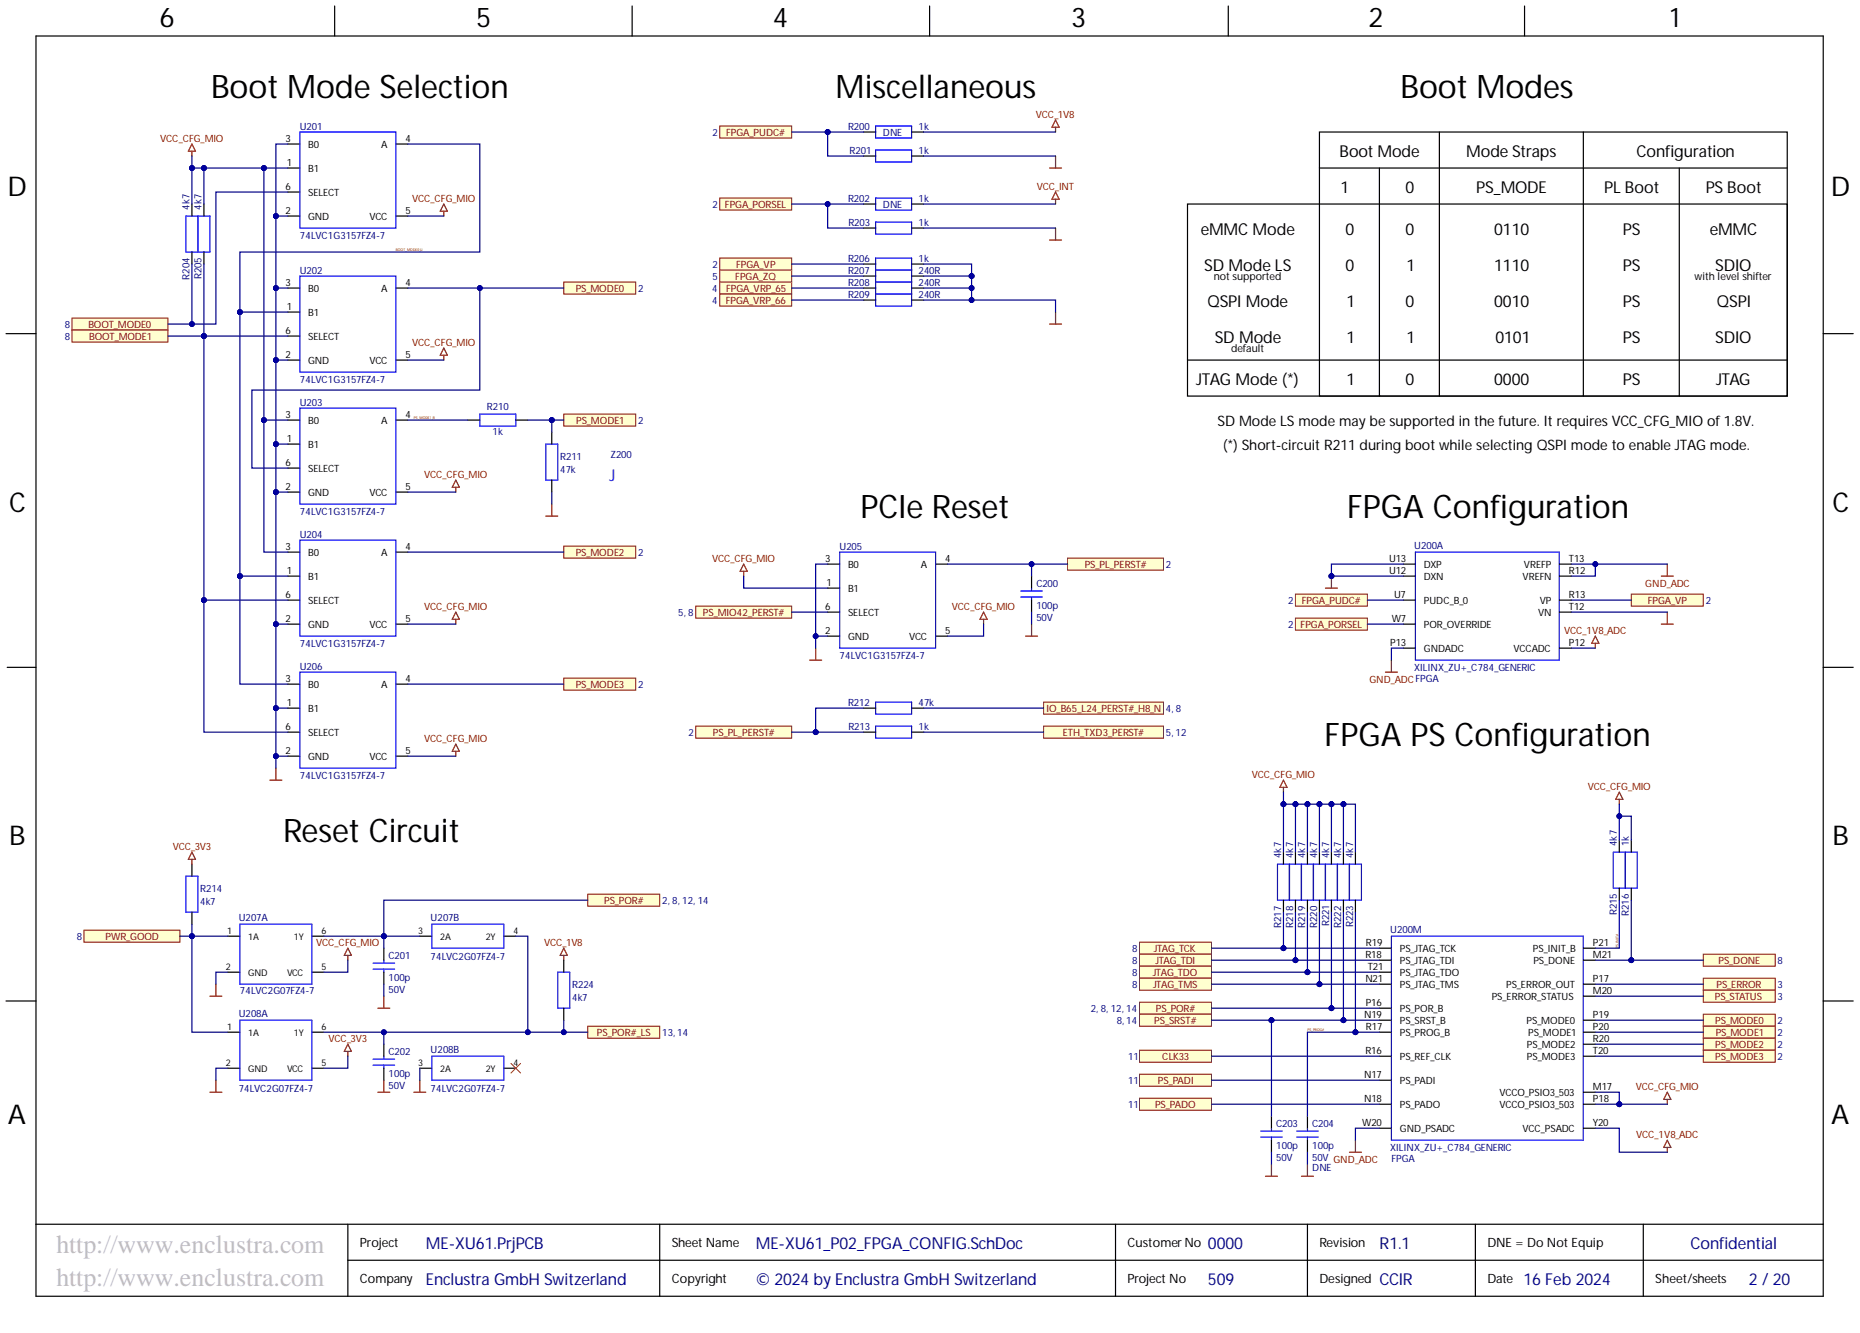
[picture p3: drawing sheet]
<svg xmlns="http://www.w3.org/2000/svg" width="393mm" height="282mm" viewBox="0 0 393 282" stroke-linecap="round" stroke-linejoin="round" font-family="sans-serif">
<defs><g id="words">
<g font-size="6.9">
<text x="44.6" y="20.6">Boot Mode Selection</text>
<text x="176.7" y="20.6">Miscellaneous</text>
<text x="296.2" y="20.6">Boot Modes</text>
<text x="182" y="109.5">PCIe Reset</text>
<text x="284.9" y="109.5">FPGA Configuration</text>
<text x="280.1" y="157.7">FPGA PS Configuration</text>
<text x="59.9" y="178">Reset Circuit</text>
</g>
<g font-size="5.8">
<text x="33.7" y="5.7">6</text>
<text x="100.7" y="5.7">5</text>
<text x="163.4" y="5.7">4</text>
<text x="226.5" y="5.7">3</text>
<text x="289.4" y="5.7">2</text>
<text x="353.1" y="5.7">1</text>
<text x="1.6" y="41.5">D</text>
<text x="387.2" y="41.5">D</text>
<text x="1.9" y="108.2">C</text>
<text x="387.5" y="108.2">C</text>
<text x="1.9" y="178.8">B</text>
<text x="387.5" y="178.8">B</text>
<text x="1.7" y="237.6">A</text>
<text x="387.3" y="237.6">A</text>
</g>
<g font-size="5.5" fill="#c0c0c0">
<text x="11.9" y="265">http://www.enclustra.com</text>
<text x="11.9" y="271.9">http://www.enclustra.com</text>
</g>
<g font-size="3.5">
<text x="283.3" y="33.2">Boot Mode</text>
<text x="310.1" y="33.2">Mode Straps</text>
<text x="346.1" y="33.2">Configuration</text>
<text x="283.5" y="40.8">1</text>
<text x="297.2" y="40.8">0</text>
<text x="312.2" y="40.8">PS_MODE</text>
<text x="339.2" y="40.8">PL Boot</text>
<text x="360.7" y="40.8">PS Boot</text>
<text x="253.9" y="49.7">eMMC Mode</text>
<text x="284.5" y="49.7">0</text>
<text x="297.2" y="49.7">0</text>
<text x="316" y="49.7">0110</text>
<text x="343.2" y="49.7">PS</text>
<text x="361.6" y="49.7">eMMC</text>
<text x="254.7" y="57.3">SD Mode LS</text>
<text x="284.5" y="57.3">0</text>
<text x="297.5" y="57.3">1</text>
<text x="316" y="57.3">1110</text>
<text x="343.2" y="57.3">PS</text>
<text x="362.7" y="57.3">SDIO</text>
<text x="255.4" y="64.9">QSPI Mode</text>
<text x="284.8" y="64.9">1</text>
<text x="297.2" y="64.9">0</text>
<text x="316" y="64.9">0010</text>
<text x="343.2" y="64.9">PS</text>
<text x="363.1" y="64.9">QSPI</text>
<text x="256.9" y="72.5">SD Mode</text>
<text x="284.8" y="72.5">1</text>
<text x="297.5" y="72.5">1</text>
<text x="316.2" y="72.5">0101</text>
<text x="343.2" y="72.5">PS</text>
<text x="362.7" y="72.5">SDIO</text>
<text x="253" y="81.4">JTAG Mode (*)</text>
<text x="284.8" y="81.4">1</text>
<text x="297.2" y="81.4">0</text>
<text x="316" y="81.4">0000</text>
<text x="343.2" y="81.4">PS</text>
<text x="362.9" y="81.4">JTAG</text>
</g>
<text font-size="3.5" fill="#00f" x="128.9" y="101.7">J</text>
<g font-size="3.5" fill="#000080">
<text x="90.1" y="264.1">ME-XU61.PrjPCB</text>
<text x="159.8" y="264.1">ME-XU61_P02_FPGA_CONFIG.SchDoc</text>
<text x="255.4" y="264.1">0000</text>
<text x="357.5" y="264.1">Confidential</text>
<text x="90.1" y="271.7">Enclustra GmbH Switzerland</text>
<text x="159.8" y="271.7">© 2024 by Enclustra GmbH Switzerland</text>
<text x="255.4" y="271.7">509</text>
<text x="291.7" y="271.7">CCIR</text>
<text x="322.2" y="271.7">16 Feb 2024</text>
<text x="369.8" y="271.7">2 / 20</text>
</g>
<text font-size="3.5" fill="#00007c" x="291.7" y="264.1">R1.1</text>
<g font-size="3">
<text x="257.5" y="90.1">SD Mode LS mode may be supported in the future. It requires VCC_CFG_MIO of 1.8V.</text>
<text x="258.7" y="95.2">(*) Short-circuit R211 during boot while selecting QSPI mode to enable JTAG mode.</text>
</g>
<g font-size="2.7">
<text x="76.1" y="263.8">Project</text>
<text x="142.1" y="263.8">Sheet Name</text>
<text x="238.4" y="263.8">Customer No</text>
<text x="279" y="263.8">Revision</text>
<text x="314.5" y="263.8">DNE = Do Not Equip</text>
<text x="76.1" y="271.4">Company</text>
<text x="142.1" y="271.4">Copyright</text>
<text x="238.4" y="271.4">Project No</text>
<text x="279" y="271.4">Designed</text>
<text x="314.5" y="271.4">Date</text>
<text x="350.1" y="271.4">Sheet/sheets</text>
</g>
<g font-size="2.3">
<text x="256.7" y="59.3">not supported</text>
<text x="358.3" y="59.3">with level shifter</text>
<text x="260.3" y="74.5">default</text>
</g>
<g font-size="2.1" fill="#800000">
<text x="33.9" y="29.9">VCC_CFG_MIO</text>
<text x="153.6" y="28.8">FPGA_PUDC#</text>
<text x="219.1" y="24.9">VCC_1V8</text>
<text x="219.3" y="40.1">VCC_INT</text>
<text x="87.2" y="42.6">VCC_CFG_MIO</text>
<text x="153.3" y="44">FPGA_PORSEL</text>
<text x="155.5" y="59.2">FPGA_ZQ</text>
<text x="155.7" y="56.7">FPGA_VP</text>
<text x="121.8" y="61.8">PS_MODE0</text>
<text x="153.5" y="64.3">FPGA_VRP_66</text>
<text x="153.6" y="61.8">FPGA_VRP_65</text>
<text x="18.7" y="69.4">BOOT_MODE0</text>
<text x="18.9" y="71.9">BOOT_MODE1</text>
<text x="87.2" y="73.1">VCC_CFG_MIO</text>
<text x="121.8" y="89.7">PS_MODE1</text>
<text x="89.7" y="101">VCC_CFG_MIO</text>
<text x="121.8" y="117.6">PS_MODE2</text>
<text x="150.6" y="118.8">VCC_CFG_MIO</text>
<text x="229.4" y="120.1">PS_PL_PERST#</text>
<text x="347.9" y="124.1">GND_ADC</text>
<text x="89.7" y="128.9">VCC_CFG_MIO</text>
<text x="148.6" y="130.3">PS_MIO42_PERST#</text>
<text x="201.3" y="128.9">VCC_CFG_MIO</text>
<text x="275.3" y="127.7">FPGA_PUDC#</text>
<text x="348.5" y="127.7">FPGA_VP</text>
<text x="275.1" y="132.8">FPGA_PORSEL</text>
<text x="330.8" y="134">VCC_1V8_ADC</text>
<text x="121.8" y="145.5">PS_MODE3</text>
<text x="289.6" y="144.4">GND_ADCFPGA</text>
<text x="150.8" y="155.7">PS_PL_PERST#</text>
<text x="221.3" y="150.6">IO_B65_L24_PERST#_H8_N</text>
<text x="224.7" y="155.7">ETH_TXD3_PERST#</text>
<text x="89.7" y="156.8">VCC_CFG_MIO</text>
<text x="264.7" y="164.5">VCC_CFG_MIO</text>
<text x="335.8" y="167">VCC_CFG_MIO</text>
<text x="36.5" y="179.7">VCC_3V3</text>
<text x="127.8" y="191.2">PS_POR#</text>
<text x="22.3" y="198.8">PWR_GOOD</text>
<text x="66.9" y="200">VCC_CFG_MIO</text>
<text x="115.1" y="200">VCC_1V8</text>
<text x="244" y="201.3">JTAG_TCK</text>
<text x="244.4" y="203.9">JTAG_TDI</text>
<text x="363.4" y="203.9">PS_DONE</text>
<text x="243.8" y="206.4">JTAG_TDO</text>
<text x="243.9" y="209">JTAG_TMS</text>
<text x="363" y="209">PS_ERROR</text>
<text x="244.4" y="214">PS_POR#</text>
<text x="362.7" y="211.5">PS_STATUS</text>
<text x="69.5" y="220.3">VCC_3V3</text>
<text x="126.2" y="219.1">PS_POR#_LS</text>
<text x="244.1" y="216.6">PS_SRST#</text>
<text x="362.7" y="216.6">PS_MODE0</text>
<text x="362.7" y="221.6">PS_MODE2</text>
<text x="362.8" y="219.1">PS_MODE1</text>
<text x="245.8" y="224.2">CLK33</text>
<text x="362.7" y="224.2">PS_MODE3</text>
<text x="244.9" y="229.3">PS_PADI</text>
<text x="345.9" y="230.4">VCC_CFG_MIO</text>
<text x="244.3" y="234.3">PS_PADO</text>
<text x="346" y="240.6">VCC_1V8_ADC</text>
</g>
<g font-size="2.1">
<text x="60.4" y="29.9">3</text>
<text x="85.7" y="29.9">4</text>
<text x="60.6" y="35">1</text>
<text x="65.2" y="31.3">B0</text>
<text x="80.6" y="31.3">A</text>
<text x="60.4" y="40.1">6</text>
<text x="65.2" y="36.4">B1</text>
<text x="65.2" y="41.5">SELECT</text>
<text x="60.4" y="45.2">2</text>
<text x="65.2" y="46.5">GND</text>
<text x="78.1" y="46.5">VCC</text>
<text x="85.7" y="45.2">5</text>
<text x="60.4" y="60.4">3</text>
<text x="60.6" y="65.5">1</text>
<text x="65.2" y="61.8">B0</text>
<text x="80.6" y="61.8">A</text>
<text x="85.7" y="60.4">4</text>
<text x="60.4" y="70.6">6</text>
<text x="65.2" y="66.8">B1</text>
<text x="65.2" y="71.9">SELECT</text>
<text x="60.4" y="75.6">2</text>
<text x="65.2" y="77">GND</text>
<text x="78.1" y="77">VCC</text>
<text x="85.7" y="75.6">5</text>
<text x="60.4" y="88.3">3</text>
<text x="65.2" y="89.7">B0</text>
<text x="80.6" y="89.7">A</text>
<text x="85.7" y="88.3">4</text>
<text x="60.6" y="93.4">1</text>
<text x="65.2" y="94.8">B1</text>
<text x="60.4" y="98.5">6</text>
<text x="65.2" y="99.8">SELECT</text>
<text x="60.4" y="103.5">2</text>
<text x="65.2" y="104.9">GND</text>
<text x="78.1" y="104.9">VCC</text>
<text x="85.7" y="103.5">5</text>
<text x="60.4" y="116.2">3</text>
<text x="65.2" y="117.6">B0</text>
<text x="80.6" y="117.6">A</text>
<text x="85.7" y="116.2">4</text>
<text x="174.5" y="118.8">3</text>
<text x="199.9" y="118.8">4</text>
<text x="293.7" y="118.8">U13</text>
<text x="331.8" y="118.8">T13</text>
<text x="60.6" y="121.3">1</text>
<text x="65.2" y="122.7">B1</text>
<text x="174.8" y="123.9">1</text>
<text x="179.3" y="125.2">B1</text>
<text x="179.3" y="120.1">B0</text>
<text x="194.7" y="120.1">A</text>
<text x="293.7" y="121.3">U12</text>
<text x="301.1" y="120.1">DXP</text>
<text x="301.1" y="122.7">DXN</text>
<text x="322" y="122.7">VREFN</text>
<text x="322.2" y="120.1">VREFP</text>
<text x="331.8" y="121.3">R12</text>
<text x="60.4" y="126.4">6</text>
<text x="60.4" y="131.5">2</text>
<text x="65.2" y="127.7">SELECT</text>
<text x="85.7" y="131.5">5</text>
<text x="174.5" y="128.9">6</text>
<text x="179.3" y="130.3">SELECT</text>
<text x="294.3" y="131.5">W7</text>
<text x="294.8" y="126.4">U7</text>
<text x="301.1" y="127.7">PUDC_B_0</text>
<text x="325.3" y="130.3">VN</text>
<text x="325.6" y="127.7">VP</text>
<text x="331.8" y="126.4">R13</text>
<text x="331.8" y="128.9">T12</text>
<text x="65.2" y="132.8">GND</text>
<text x="78.1" y="132.8">VCC</text>
<text x="174.5" y="134">2</text>
<text x="179.3" y="135.4">GND</text>
<text x="192.3" y="135.4">VCC</text>
<text x="199.9" y="134">5</text>
<text x="294" y="136.5">P13</text>
<text x="301.1" y="132.8">POR_OVERRIDE</text>
<text x="301.1" y="137.9">GNDADC</text>
<text x="320" y="137.9">VCCADC</text>
<text x="331.8" y="136.5">P12</text>
<text x="60.4" y="144.2">3</text>
<text x="60.6" y="149.2">1</text>
<text x="65.2" y="145.5">B0</text>
<text x="80.6" y="145.5">A</text>
<text x="85.7" y="144.2">4</text>
<text x="60.4" y="154.3">6</text>
<text x="65.2" y="150.6">B1</text>
<text x="65.2" y="155.7">SELECT</text>
<text x="60.4" y="159.4">2</text>
<text x="65.2" y="160.7">GND</text>
<text x="78.1" y="160.7">VCC</text>
<text x="85.7" y="159.4">5</text>
<text x="288.8" y="202.5">R18</text>
<text x="288.8" y="200">R19</text>
<text x="296" y="201.3">PS_JTAG_TCK</text>
<text x="296" y="203.9">PS_JTAG_TDI</text>
<text x="324.2" y="201.3">PS_INIT_B</text>
<text x="324.3" y="203.9">PS_DONE</text>
<text x="336.9" y="200">P21</text>
<text x="336.9" y="202.5">M21</text>
<text x="288.8" y="207.6">N21</text>
<text x="289.3" y="205.1">T21</text>
<text x="296" y="206.4">PS_JTAG_TDO</text>
<text x="296" y="209">PS_JTAG_TMS</text>
<text x="318.5" y="209">PS_ERROR_OUT</text>
<text x="336.9" y="207.6">P17</text>
<text x="288.5" y="215.2">N19</text>
<text x="288.8" y="212.7">P16</text>
<text x="296" y="214">PS_POR_B</text>
<text x="315.5" y="211.5">PS_ERROR_STATUS</text>
<text x="336.9" y="210.1">M20</text>
<text x="336.9" y="215.2">P19</text>
<text x="288.8" y="217.8">R17</text>
<text x="296" y="216.6">PS_SRST_B</text>
<text x="296" y="219.1">PS_PROG_B</text>
<text x="322.8" y="216.6">PS_MODE0</text>
<text x="322.9" y="221.6">PS_MODE2</text>
<text x="323.2" y="219.1">PS_MODE1</text>
<text x="336.9" y="217.8">P20</text>
<text x="336.9" y="220.3">R20</text>
<text x="288.5" y="227.9">N17</text>
<text x="288.8" y="222.8">R16</text>
<text x="296" y="224.2">PS_REF_CLK</text>
<text x="322.9" y="224.2">PS_MODE3</text>
<text x="336.9" y="222.8">T20</text>
<text x="288.5" y="233">N18</text>
<text x="296" y="229.3">PS_PADI</text>
<text x="317.1" y="231.8">VCCO_PSIO3_503</text>
<text x="336.9" y="230.4">M17</text>
<text x="336.9" y="233">P18</text>
<text x="288.1" y="238.1">W20</text>
<text x="296" y="234.3">PS_PADO</text>
<text x="296" y="239.4">GND_PSADC</text>
<text x="317.1" y="234.3">VCCO_PSIO3_503</text>
<text x="322" y="239.4">VCC_PSADC</text>
<text x="336.9" y="238.1">Y20</text>
</g>
<g font-size="2.1" fill="#000080">
<text x="63.4" y="27.4">U201</text>
<text x="150.7" y="28.8">2</text>
<text x="179.3" y="27.4">R200</text>
<text x="186.7" y="28.7">DNE</text>
<text x="194.2" y="27.4">1k</text>
<text x="179.7" y="32.5">R201</text>
<text x="194.2" y="32.5">1k</text>
<text x="40.1" y="44.3" transform="rotate(-90 40.1 44.3)">4k7</text>
<text x="42.6" y="44.3" transform="rotate(-90 42.6 44.3)">4k7</text>
<text x="150.7" y="44">2</text>
<text x="179.3" y="42.6">R202</text>
<text x="179.4" y="47.7">R203</text>
<text x="186.7" y="43.9">DNE</text>
<text x="194.2" y="47.7">1k</text>
<text x="194.2" y="42.6">1k</text>
<text x="63.4" y="50.5">74LVC1G3157FZ4-7</text>
<text x="40.1" y="59.1" transform="rotate(-90 40.1 59.1)">R204</text>
<text x="42.6" y="59" transform="rotate(-90 42.6 59)">R205</text>
<text x="63.4" y="57.9">U202</text>
<text x="150.7" y="59.2">5</text>
<text x="150.7" y="56.7">2</text>
<text x="179.3" y="57.9">R207</text>
<text x="179.3" y="55.3">R206</text>
<text x="194.2" y="57.9">240R</text>
<text x="194.2" y="55.3">1k</text>
<text x="134.9" y="61.8">2</text>
<text x="150.6" y="61.8">4</text>
<text x="150.6" y="64.3">4</text>
<text x="179.3" y="60.4">R208</text>
<text x="179.3" y="62.9">R209</text>
<text x="194.2" y="60.4">240R</text>
<text x="194.2" y="62.9">240R</text>
<text x="13.7" y="69.4">8</text>
<text x="13.7" y="71.9">8</text>
<text x="63.4" y="81">74LVC1G3157FZ4-7</text>
<text x="63.4" y="85.8">U203</text>
<text x="103" y="86.8">R210</text>
<text x="134.9" y="89.7">2</text>
<text x="104.2" y="92">1k</text>
<text x="118.5" y="97.2">R211</text>
<text x="118.5" y="100">47k</text>
<text x="129.1" y="96.8">Z200</text>
<text x="63.4" y="108.9">74LVC1G3157FZ4-7</text>
<text x="63.4" y="113.7">U204</text>
<text x="134.9" y="117.6">2</text>
<text x="177.6" y="116.2">U205</text>
<text x="299.1" y="116">U200A</text>
<text x="219.2" y="124.1">C200</text>
<text x="246.6" y="120.1">2</text>
<text x="143.4" y="130.3">5, 8</text>
<text x="219.2" y="131.2">50V</text>
<text x="219.2" y="128.7">100p</text>
<text x="272.4" y="127.7">2</text>
<text x="360.7" y="127.7">2</text>
<text x="63.4" y="136.8">74LVC1G3157FZ4-7</text>
<text x="272.4" y="132.8">2</text>
<text x="63.4" y="141.6">U206</text>
<text x="177.6" y="139.3">74LVC1G3157FZ4-7</text>
<text x="299.1" y="141.9">XILINX_ZU+_C784_GENERIC</text>
<text x="134.9" y="145.5">2</text>
<text x="179.3" y="149.2">R212</text>
<text x="194.2" y="149.2">47k</text>
<text x="145.6" y="155.7">2</text>
<text x="179.4" y="154.3">R213</text>
<text x="194.2" y="154.3">1k</text>
<text x="246.6" y="155.7">5, 12</text>
<text x="246.6" y="150.6">4, 8</text>
<text x="63.4" y="164.7">74LVC1G3157FZ4-7</text>
<text x="341.9" y="178.8" transform="rotate(-90 341.9 178.8)">4k7</text>
<text x="344.5" y="178.8" transform="rotate(-90 344.5 178.8)">1k</text>
<text x="270.9" y="181.4" transform="rotate(-90 270.9 181.4)">4k7</text>
<text x="273.5" y="181.4" transform="rotate(-90 273.5 181.4)">4k7</text>
<text x="276" y="181.4" transform="rotate(-90 276 181.4)">4k7</text>
<text x="278.5" y="181.4" transform="rotate(-90 278.5 181.4)">4k7</text>
<text x="281.1" y="181.4" transform="rotate(-90 281.1 181.4)">4k7</text>
<text x="283.6" y="181.4" transform="rotate(-90 283.6 181.4)">4k7</text>
<text x="286.1" y="181.4" transform="rotate(-90 286.1 181.4)">4k7</text>
<text x="42.4" y="188.6">R214</text>
<text x="42.4" y="191.4">4k7</text>
<text x="140" y="191.2">2, 8, 12, 14</text>
<text x="50.5" y="194.7">U207A</text>
<text x="91.1" y="194.7">U207B</text>
<text x="270.9" y="196.2" transform="rotate(-90 270.9 196.2)">R217</text>
<text x="273.5" y="196.2" transform="rotate(-90 273.5 196.2)">R218</text>
<text x="276" y="196.2" transform="rotate(-90 276 196.2)">R219</text>
<text x="278.5" y="196.2" transform="rotate(-90 278.5 196.2)">R220</text>
<text x="281.1" y="195.8" transform="rotate(-90 281.1 195.8)">R221</text>
<text x="283.6" y="196.2" transform="rotate(-90 283.6 196.2)">R222</text>
<text x="286.1" y="196.1" transform="rotate(-90 286.1 196.1)">R223</text>
<text x="294" y="197.2">U200M</text>
<text x="341.9" y="193.6" transform="rotate(-90 341.9 193.6)">R215</text>
<text x="344.5" y="193.6" transform="rotate(-90 344.5 193.6)">R216</text>
<text x="16.2" y="198.8">8</text>
<text x="82.2" y="202.8">C201</text>
<text x="91.1" y="203">74LVC2G07FZ4-7</text>
<text x="239.5" y="201.3">8</text>
<text x="239.5" y="203.9">8</text>
<text x="375.9" y="203.9">8</text>
<text x="82.2" y="209.9">50V</text>
<text x="82.2" y="207.4">100p</text>
<text x="121" y="208.9">R224</text>
<text x="239.5" y="206.4">8</text>
<text x="239.5" y="209">8</text>
<text x="375.9" y="209">3</text>
<text x="50.5" y="215">U208A</text>
<text x="50.7" y="210.1">74LVC2G07FZ4-7</text>
<text x="121" y="211.7">4k7</text>
<text x="230.7" y="214">2, 8, 12, 14</text>
<text x="375.9" y="211.5">3</text>
<text x="140" y="219.1">13, 14</text>
<text x="236.2" y="216.6">8, 14</text>
<text x="375.9" y="216.6">2</text>
<text x="375.9" y="219.1">2</text>
<text x="375.9" y="221.6">2</text>
<text x="82.2" y="223.1">C202</text>
<text x="82.2" y="227.7">100p</text>
<text x="91.1" y="222.6">U208B</text>
<text x="238.6" y="224.2">11</text>
<text x="375.9" y="224.2">2</text>
<text x="50.5" y="231">74LVC2G07FZ4-7</text>
<text x="82.2" y="230.2">50V</text>
<text x="91.1" y="231">74LVC2G07FZ4-7</text>
<text x="238.6" y="229.3">11</text>
<text x="238.6" y="234.3">11</text>
<text x="269.9" y="238.3">C203</text>
<text x="277.5" y="238.3">C204</text>
<text x="269.9" y="245.4">50V</text>
<text x="269.9" y="242.9">100p</text>
<text x="277.5" y="245.4">50V GND_ADC</text>
<text x="277.5" y="242.9">100p</text>
<text x="294" y="243.4">XILINX_ZU+_C784_GENERIC</text>
<text x="294.3" y="245.7">FPGA</text>
<text x="277.5" y="247.7">DNE</text>
</g>
<g font-size="1.9">
<text x="48" y="197.5">1</text>
<text x="68" y="197.5">6</text>
<text x="88.4" y="197.5">3</text>
<text x="108.6" y="197.5">4</text>
<text x="52.5" y="198.7">1A</text>
<text x="62.1" y="198.7">1Y</text>
<text x="93.1" y="198.7">2A</text>
<text x="102.7" y="198.7">2Y</text>
<text x="47.8" y="205.1">2</text>
<text x="52.5" y="206.3">GND</text>
<text x="60.7" y="206.3">VCC</text>
<text x="68" y="205.1">5</text>
<text x="48" y="217.8">1</text>
<text x="52.5" y="219">1A</text>
<text x="62.1" y="219">1Y</text>
<text x="68" y="217.8">6</text>
<text x="47.8" y="225.4">2</text>
<text x="52.5" y="226.6">GND</text>
<text x="60.7" y="226.6">VCC</text>
<text x="68" y="225.4">5</text>
<text x="88.4" y="225.4">3</text>
<text x="93.1" y="226.6">2A</text>
<text x="102.7" y="226.6">2Y</text>
<text x="108.6" y="225.4">4</text>
</g>
<g font-size=".8" fill="#800000">
<text x="83.7" y="53.1">BOOT_MODE0_U</text>
<text x="87.5" y="88.7">PS_MODE1_R</text>
<text x="342.3" y="200.5" transform="rotate(-90 342.3 200.5)">PS_INIT#</text>
<text x="276.5" y="218.1">PS_PROG#</text>
</g>
</g></defs>
<g fill="none" stroke="#000" stroke-width=".25">
<path d="M7.6 7.6h378v266.5h-378zM70.8 1.3v6.3M133.7 1.3v6.3M196.6 1.3v6.3M259.8 1.3v6.3M322.4 1.3v6.3M1.3 70.6h6.3M385.6 70.6h6.3M1.5 141.1h6.1M385.6 141.1h6.3M1.3 211.7h6.3M385.6 211.7h6.3"/>
<path d="M268.9 236v2.6M276.5 236v2.6M7.6 258.9h378M73.6 258.9v15.2M139.5 258.9v15.2M235.9 258.9v15.2M268.9 241.1v2.5M276.5 241.1v2.5M276.5 258.9v15.2M312 258.9v15.2M347.5 258.9v15.2M73.6 266.5h312"/>
</g>
<path d="M266.6 239.2h4.6M268.9 238.6v.6M274.2 239.2h4.6M276.5 238.6v.6M266.6 240.5h4.6M268.9 240.5v.6M274.2 240.5h4.6M276.5 240.5v.6" fill="none" stroke="#00f" stroke-width=".25"/>
<path d="M274 125.6h15.2v2.6h-15.2z" fill-rule="evenodd" fill="#ffffd0"/>
<path d="M274 125.6h15.2v2.6h-15.2z" fill="none" stroke="#800000" stroke-width=".21"/>
<path d="M274 130.7h15.2v2.5h-15.2z" fill-rule="evenodd" fill="#ffffd0"/>
<path d="M274 130.7h15.2v2.5h-15.2z" fill="none" stroke="#800000" stroke-width=".21"/>
<path d="M345 125.6h15.2v2.6h-15.2z" fill-rule="evenodd" fill="#ffffd0"/>
<path d="M345 125.6h15.2v2.6h-15.2z" fill="none" stroke="#800000" stroke-width=".21"/>
<path d="M280.3 124.4h2.5M281.6 121.8v2.6" fill="none" stroke="#800000" stroke-width=".25"/>
<circle cx="281.6" cy="121.8" r=".51" fill="#000080"/>
<circle cx="281.6" cy="121.8" r=".51" fill="none" stroke="#000080" stroke-width=".21"/>
<path d="M241 199.2h15.2v2.6h-15.2z" fill-rule="evenodd" fill="#ffffd0"/>
<path d="M241 199.2h15.2v2.6h-15.2z" fill="none" stroke="#800000" stroke-width=".21"/>
<path d="M241 201.8h15.2v2.5h-15.2z" fill-rule="evenodd" fill="#ffffd0"/>
<path d="M241 201.8h15.2v2.5h-15.2z" fill="none" stroke="#800000" stroke-width=".21"/>
<path d="M241 204.3h15.2v2.5h-15.2z" fill-rule="evenodd" fill="#ffffd0"/>
<path d="M241 204.3h15.2v2.5h-15.2z" fill="none" stroke="#800000" stroke-width=".21"/>
<path d="M241 206.8h15.2v2.6h-15.2z" fill-rule="evenodd" fill="#ffffd0"/>
<path d="M241 206.8h15.2v2.6h-15.2z" fill="none" stroke="#800000" stroke-width=".21"/>
<path d="M241 211.9h15.2v2.6h-15.2z" fill-rule="evenodd" fill="#ffffd0"/>
<path d="M241 211.9h15.2v2.6h-15.2z" fill="none" stroke="#800000" stroke-width=".21"/>
<path d="M241 214.5h15.2v2.5h-15.2z" fill-rule="evenodd" fill="#ffffd0"/>
<path d="M241 214.5h15.2v2.5h-15.2z" fill="none" stroke="#800000" stroke-width=".21"/>
<path d="M241 222.1h15.2v2.5h-15.2z" fill-rule="evenodd" fill="#ffffd0"/>
<path d="M241 222.1h15.2v2.5h-15.2z" fill="none" stroke="#800000" stroke-width=".21"/>
<path d="M241 227.1h15.2v2.6h-15.2z" fill-rule="evenodd" fill="#ffffd0"/>
<path d="M241 227.1h15.2v2.6h-15.2z" fill="none" stroke="#800000" stroke-width=".21"/>
<path d="M241 232.2h15.2v2.6h-15.2z" fill-rule="evenodd" fill="#ffffd0"/>
<path d="M241 232.2h15.2v2.6h-15.2z" fill="none" stroke="#800000" stroke-width=".21"/>
<path d="M360.2 201.8h15.2v2.5h-15.2z" fill-rule="evenodd" fill="#ffffd0"/>
<path d="M360.2 201.8h15.2v2.5h-15.2z" fill="none" stroke="#800000" stroke-width=".21"/>
<path d="M360.2 206.8h15.2v2.6h-15.2z" fill-rule="evenodd" fill="#ffffd0"/>
<path d="M360.2 206.8h15.2v2.6h-15.2z" fill="none" stroke="#800000" stroke-width=".21"/>
<path d="M360.2 209.4h15.2v2.5h-15.2z" fill-rule="evenodd" fill="#ffffd0"/>
<path d="M360.2 209.4h15.2v2.5h-15.2z" fill="none" stroke="#800000" stroke-width=".21"/>
<path d="M360.2 214.5h15.2v2.5h-15.2z" fill-rule="evenodd" fill="#ffffd0"/>
<path d="M360.2 214.5h15.2v2.5h-15.2z" fill="none" stroke="#800000" stroke-width=".21"/>
<path d="M360.2 217h15.2v2.5h-15.2z" fill-rule="evenodd" fill="#ffffd0"/>
<path d="M360.2 217h15.2v2.5h-15.2z" fill="none" stroke="#800000" stroke-width=".21"/>
<path d="M360.2 219.5h15.2v2.6h-15.2z" fill-rule="evenodd" fill="#ffffd0"/>
<path d="M360.2 219.5h15.2v2.6h-15.2z" fill="none" stroke="#800000" stroke-width=".21"/>
<path d="M360.2 222.1h15.2v2.5h-15.2z" fill-rule="evenodd" fill="#ffffd0"/>
<path d="M360.2 222.1h15.2v2.5h-15.2z" fill="none" stroke="#800000" stroke-width=".21"/>
<g fill="none" stroke="#800000" stroke-width=".25">
<path d="M294.3 139.6v2.5M337.4 134.5l.7 1.5h-1.5zM337.4 136v1M351.3 132h2.6M352.6 129.4v2.6M293 142.1h2.5M271.4 165l.8 1.5h-1.5zM271.4 166.5v1M342.4 167.5l.8 1.5h-1.5zM342.4 169v1M352.6 232.5v1M352.6 231l.8 1.5h-1.6z"/>
<path d="M267.6 248.7h2.6M268.9 246.2v2.5M275.2 248.7h2.6M276.5 246.2v2.5M285.4 243.6h2.5M286.6 241.1v2.5M352.6 242.6v1M352.6 241.1l.8 1.5h-1.6z"/>
</g>
<path d="M185.2 26.6h7.6v2.6h-7.6zM185.2 31.7h7.6v2.6h-7.6zM185.2 41.9h7.6v2.5h-7.6zM185.2 47h7.6v2.5h-7.6zM185.2 54.6h7.6v7.6h-7.6zM185.2 59.6h7.6M185.2 57.1h7.6M185.2 148.5h7.6v2.5h-7.6zM185.2 153.5h7.6v2.6h-7.6z" fill="none" stroke="#00f" stroke-width=".25"/>
<g fill="none" stroke="#000" stroke-width=".25">
<path d="M182.6 27.9h2.6M182.6 33h2.6M192.8 27.9h2.5M192.8 33h2.5M182.6 48.2h2.6M182.6 43.1h2.6M182.6 58.4h2.6M182.6 55.8h2.6M192.8 48.2h2.5M192.8 43.1h2.5M192.8 58.4h2.5M192.8 55.8h2.5"/>
<path d="M182.6 60.9h2.6M192.8 60.9h2.5M182.6 154.8h2.6M182.6 149.7h2.6M192.8 154.8h2.5M192.8 149.7h2.5"/>
</g>
<path d="M152.2 26.6h15.2v2.6h-15.2z" fill-rule="evenodd" fill="#ffffd0"/>
<path d="M152.2 26.6h15.2v2.6h-15.2z" fill="none" stroke="#800000" stroke-width=".21"/>
<path d="M223.2 40.6l.8 1.5h-1.5zM223.2 42.1v1" fill="none" stroke="#800000" stroke-width=".25"/>
<path d="M152.2 41.9h15.2v2.5h-15.2z" fill-rule="evenodd" fill="#ffffd0"/>
<path d="M152.2 41.9h15.2v2.5h-15.2z" fill="none" stroke="#800000" stroke-width=".21"/>
<path d="M222 50.8h2.5M223.2 48.2v2.6" fill="none" stroke="#800000" stroke-width=".25"/>
<path d="M152.2 59.6h15.2v2.6h-15.2z" fill-rule="evenodd" fill="#ffffd0"/>
<path d="M152.2 59.6h15.2v2.6h-15.2z" fill="none" stroke="#800000" stroke-width=".21"/>
<path d="M222 68.5h2.5M223.2 66v2.5" fill="none" stroke="#800000" stroke-width=".25"/>
<path d="M152.2 57.1h15.2v2.5h-15.2z" fill-rule="evenodd" fill="#ffffd0"/>
<path d="M152.2 57.1h15.2v2.5h-15.2z" fill="none" stroke="#800000" stroke-width=".21"/>
<path d="M223.2 25.4l.8 1.5h-1.5zM223.2 26.9v1" fill="none" stroke="#800000" stroke-width=".25"/>
<path d="M220.7 153.5h25.4v2.6h-25.4z" fill-rule="evenodd" fill="#ffffd0"/>
<path d="M220.7 153.5h25.4v2.6h-25.4z" fill="none" stroke="#800000" stroke-width=".21"/>
<path d="M208 129.4l.8 1.6h-1.6zM208 131v1" fill="none" stroke="#800000" stroke-width=".25"/>
<path d="M147.1 128.2h20.3v2.5h-20.3z" fill-rule="evenodd" fill="#ffffd0"/>
<path d="M147.1 128.2h20.3v2.5h-20.3z" fill="none" stroke="#800000" stroke-width=".21"/>
<path d="M157.3 119.3l.7 1.5h-1.5zM157.3 120.8v1" fill="none" stroke="#800000" stroke-width=".25"/>
<path d="M225.8 118h20.3v2.6h-20.3z" fill-rule="evenodd" fill="#ffffd0"/>
<path d="M225.8 118h20.3v2.6h-20.3z" fill="none" stroke="#800000" stroke-width=".21"/>
<path d="M147.1 153.5h20.3v2.6h-20.3z" fill-rule="evenodd" fill="#ffffd0"/>
<path d="M147.1 153.5h20.3v2.6h-20.3z" fill="none" stroke="#800000" stroke-width=".21"/>
<path d="M152.2 54.6h15.2v2.5h-15.2z" fill-rule="evenodd" fill="#ffffd0"/>
<path d="M152.2 54.6h15.2v2.5h-15.2z" fill="none" stroke="#800000" stroke-width=".21"/>
<path d="M220.7 148.5h25.4v2.5h-25.4z" fill-rule="evenodd" fill="#ffffd0"/>
<path d="M220.7 148.5h25.4v2.5h-25.4z" fill="none" stroke="#800000" stroke-width=".21"/>
<path d="M63.4 27.9h20.3v20.3h-20.3zM63.4 58.4h20.3v20.3h-20.3zM63.4 86.3h20.3v20.3h-20.3zM101.5 87.6h7.6v2.5h-7.6zM115.4 93.9h2.6v7.6h-2.6zM63.4 114.2h20.3v20.3h-20.3zM63.4 142.1h20.3v20.3h-20.3zM294.3 198h40.5v43.1h-40.5z" fill="none" stroke="#00f" stroke-width=".25"/>
<g fill="none" stroke="#000" stroke-width=".25">
<path d="M60.9 35.5h2.5M60.9 30.5h2.5M83.7 30.5h2.5M60.9 40.6h2.5M60.9 45.7h2.5M83.7 45.7h2.5M60.9 66h2.5M60.9 60.9h2.5M60.9 71.1h2.5M60.9 76.1h2.5M83.7 60.9h2.5M83.7 76.1h2.5"/>
<path d="M60.9 93.9h2.5M60.9 88.8h2.5M60.9 99h2.5M83.7 88.8h2.5M98.9 88.8h2.6M109.1 88.8h2.5M116.7 91.4v2.5M60.9 104.1h2.5M60.9 116.7h2.5M83.7 104.1h2.5M83.7 116.7h2.5M116.7 101.5v2.6"/>
<path d="M60.9 121.8h2.5M60.9 126.9h2.5M60.9 132h2.5M83.7 132h2.5M60.9 149.7h2.5M60.9 144.7h2.5M60.9 154.8h2.5M60.9 159.9h2.5M83.7 144.7h2.5M83.7 159.9h2.5M291.7 200.5h2.6M291.7 203h2.6"/>
<path d="M291.7 205.6h2.6M291.7 208.1h2.6M291.7 213.2h2.6M291.7 215.7h2.6M291.7 218.3h2.6M334.8 200.5h2.6M334.8 203h2.6M334.8 208.1h2.6M334.8 215.7h2.6M334.8 218.3h2.6M334.8 210.7h2.6M291.7 223.3h2.6"/>
<path d="M291.7 228.4h2.6M291.7 233.5h2.6M291.7 238.6h2.6M334.8 223.3h2.6M334.8 233.5h2.6M334.8 238.6h2.6M334.8 220.8h2.6M334.8 231h2.6"/>
</g>
<path d="M15.2 67.3h20.3v2.5h-20.3z" fill-rule="evenodd" fill="#ffffd0"/>
<path d="M15.2 67.3h20.3v2.5h-20.3z" fill="none" stroke="#800000" stroke-width=".21"/>
<path d="M15.2 69.8h20.3v2.5h-20.3z" fill-rule="evenodd" fill="#ffffd0"/>
<path d="M15.2 69.8h20.3v2.5h-20.3z" fill="none" stroke="#800000" stroke-width=".21"/>
<path d="M40.6 30.5l.7 1.5h-1.5zM40.6 32v1" fill="none" stroke="#800000" stroke-width=".25"/>
<path d="M119.2 59.6h15.2v2.6h-15.2z" fill-rule="evenodd" fill="#ffffd0"/>
<path d="M119.2 59.6h15.2v2.6h-15.2z" fill="none" stroke="#800000" stroke-width=".21"/>
<path d="M119.2 115.5h15.2v2.5h-15.2z" fill-rule="evenodd" fill="#ffffd0"/>
<path d="M119.2 115.5h15.2v2.5h-15.2z" fill="none" stroke="#800000" stroke-width=".21"/>
<path d="M93.9 73.6l.7 1.5h-1.5zM93.9 75.1v1M96.4 101.5l.8 1.5h-1.6zM96.4 103v1.1M96.4 131v1M96.4 129.4l.8 1.6h-1.6zM96.4 158.9v1M96.4 157.4l.8 1.5h-1.6z" fill="none" stroke="#800000" stroke-width=".25"/>
<path d="M119.2 143.4h15.2v2.5h-15.2z" fill-rule="evenodd" fill="#ffffd0"/>
<path d="M119.2 143.4h15.2v2.5h-15.2z" fill="none" stroke="#800000" stroke-width=".21"/>
<path d="M93.9 43.1l.7 1.6h-1.5zM93.9 44.7v1M57.1 165h2.5M58.3 162.4v2.6" fill="none" stroke="#800000" stroke-width=".25"/>
<path d="M119.2 87.6h15.2v2.5h-15.2z" fill-rule="evenodd" fill="#ffffd0"/>
<path d="M119.2 87.6h15.2v2.5h-15.2z" fill="none" stroke="#800000" stroke-width=".21"/>
<path d="M115.4 109.1h2.6M116.7 106.6v2.5M352.6 119.3v2.5M171.2 139.6h2.6M172.5 137v2.6M351.3 121.8h2.6" fill="none" stroke="#800000" stroke-width=".25"/>
<path d="M39.3 45.7h5.1v7.6h-5.1zM41.9 45.7v7.6M185.2 62.2h7.6v2.5h-7.6zM177.6 116.7h20.3v20.3h-20.3zM299.3 116.7h30.5v22.9h-30.5zM270.2 182.7h10.1v7.6h-10.1zM272.7 182.7v7.6M275.2 182.7v7.6M277.8 182.7v7.6M343.7 180.2h2.6v7.6h-2.6z" fill="none" stroke="#00f" stroke-width=".25"/>
<g fill="none" stroke="#000" stroke-width=".25">
<path d="M40.6 43.1v2.6M40.6 53.3v2.5M43.1 43.1v2.6M43.1 53.3v2.5M182.6 63.4h2.6M192.8 63.4h2.5M175 119.3h2.6M197.9 119.3h2.5M296.8 119.3h2.5M329.8 119.3h2.5M175 129.4h2.6M175 124.4h2.6"/>
<path d="M175 134.5h2.6M197.9 134.5h2.5M296.8 121.8h2.5M296.8 126.9h2.5M296.8 132h2.5M296.8 137h2.5M329.8 121.8h2.5M329.8 126.9h2.5M329.8 137h2.5M329.8 129.4h2.5M345 177.7v2.5M271.4 180.2v2.5"/>
<path d="M271.4 190.3v2.6M274 180.2v2.5M274 190.3v2.6M276.5 180.2v2.5M276.5 190.3v2.6M279 180.2v2.5M279 190.3v2.6M345 187.8v2.5"/>
</g>
<path d="M152.2 62.2h15.2v2.5h-15.2z" fill-rule="evenodd" fill="#ffffd0"/>
<path d="M152.2 62.2h15.2v2.5h-15.2z" fill="none" stroke="#800000" stroke-width=".21"/>
<path d="M215.9 125h4.5M215.9 126.2h4.5M218.2 124.4v.6M218.2 126.2v.7M50.7 195.4h15.3v12.7h-15.3zM91.3 195.4h15.2v5.1h-15.2zM280.3 182.7h7.6v7.6h-7.6zM282.8 182.7v7.6M285.4 182.7v7.6M341.2 180.2h2.5v7.6h-2.5z" fill="none" stroke="#00f" stroke-width=".25"/>
<g fill="none" stroke="#000" stroke-width=".25">
<path d="M279 27.9h99v55.9h-99zM279 35.5h99M291.7 35.5v48.3M304.4 27.9v55.9M334.8 27.9v55.9M355.1 35.5v48.3M251.1 43.1h126.9v40.7h-126.9zM251.1 76.1h126.9M218.2 121.8v2.6M218.2 126.9v2.5M342.4 177.7v2.5M48.2 198h2.5"/>
<path d="M66 198h2.5M88.8 198h2.5M106.5 198h2.6M281.6 180.2v2.5M281.6 190.3v2.6M284.1 180.2v2.5M284.1 190.3v2.6M286.6 180.2v2.5M286.6 190.3v2.6M342.4 187.8v2.5M48.2 205.6h2.5M66 205.6h2.5"/>
</g>
<path d="M222 35.5h2.5M223.2 33v2.5M216.9 134.5h2.5M218.2 132v2.5" fill="none" stroke="#800000" stroke-width=".25"/>
<path d="M17.8 196.7h20.2v2.5h-20.2z" fill-rule="evenodd" fill="#ffffd0"/>
<path d="M17.8 196.7h20.2v2.5h-20.2z" fill="none" stroke="#800000" stroke-width=".21"/>
<path d="M44.4 210.7h2.5M45.7 208.1v2.6M73.6 200.5l.7 1.5h-1.5zM73.6 202v1M79.9 213.2h2.5M81.2 210.7v2.5" fill="none" stroke="#800000" stroke-width=".25"/>
<path d="M78.9 203.7h4.6M78.9 204.9h4.6M81.2 203v.7M81.2 204.9v.7M78.9 224h4.6M78.9 225.2h4.6M81.2 223.3v.7M81.2 225.2v.7" fill="none" stroke="#00f" stroke-width=".25"/>
<path d="M81.2 200.5v2.5M81.2 205.6v2.5M81.2 220.8v2.5M81.2 225.9v2.5" fill="none" stroke="#000" stroke-width=".25"/>
<path d="M124.3 217h15.2v2.5h-15.2z" fill-rule="evenodd" fill="#ffffd0"/>
<path d="M124.3 217h15.2v2.5h-15.2z" fill="none" stroke="#800000" stroke-width=".21"/>
<path d="M119.2 200.5l.8 1.5h-1.5zM119.2 202v1M79.9 231h2.5M81.2 228.4v2.6" fill="none" stroke="#800000" stroke-width=".25"/>
<path d="M118 205.6h2.5v7.6h-2.5z" fill="none" stroke="#00f" stroke-width=".25"/>
<path d="M119.2 203v2.6M119.2 213.2v2.5" fill="none" stroke="#000" stroke-width=".25"/>
<path d="M124.3 189.1h15.2v2.5h-15.2z" fill-rule="evenodd" fill="#ffffd0"/>
<path d="M124.3 189.1h15.2v2.5h-15.2z" fill="none" stroke="#800000" stroke-width=".21"/>
<path d="M40.6 182.7v2.6M40.6 192.9v2.5M48.2 218.3h2.5M66 218.3h2.5M48.2 225.9h2.5M66 225.9h2.5M88.8 225.9h2.5M106.5 225.9h2.6" fill="none" stroke="#000" stroke-width=".25"/>
<path d="M39.3 185.3h2.6v7.6h-2.6zM50.7 215.7h15.3v12.7h-15.3zM91.3 223.3h15.2v5.1h-15.2z" fill="none" stroke="#00f" stroke-width=".25"/>
<path d="M40.6 180.2l.7 1.5h-1.5zM40.6 181.7v1M44.4 231h2.5M45.7 228.4v2.6M73.6 220.8l.7 1.5h-1.5zM73.6 222.3v1M87.5 231h2.6M88.8 228.4v2.6" fill="none" stroke="#800000" stroke-width=".25"/>
<path d="M108.1 224.9l2 2M110.1 224.9l-2 2" fill="none" stroke="#f00" stroke-width=".21"/>
<path d="M342.4 170v2.6" fill="none" stroke="#000080" stroke-width=".25"/>
<circle cx="342.4" cy="172.6" r=".51" fill="#000080"/>
<circle cx="342.4" cy="172.6" r=".51" fill="none" stroke="#000080" stroke-width=".21"/>
<path d="M35.5 71.1h7.6" fill="none" stroke="#000080" stroke-width=".25"/>
<circle cx="43.1" cy="71.1" r=".51" fill="#000080"/>
<circle cx="43.1" cy="71.1" r=".51" fill="none" stroke="#000080" stroke-width=".21"/>
<path d="M43.1 126.9v27.9h17.8" fill="none" stroke="#000080" stroke-width=".25"/>
<circle cx="43.1" cy="126.9" r=".51" fill="#000080"/>
<circle cx="43.1" cy="126.9" r=".51" fill="none" stroke="#000080" stroke-width=".21"/>
<path d="M43.1 126.9h17.8" fill="none" stroke="#000080" stroke-width=".25"/>
<circle cx="43.1" cy="126.9" r=".51" fill="#000080"/>
<circle cx="43.1" cy="126.9" r=".51" fill="none" stroke="#000080" stroke-width=".21"/>
<path d="M43.1 71.1h17.8" fill="none" stroke="#000080" stroke-width=".25"/>
<circle cx="43.1" cy="71.1" r=".51" fill="#000080"/>
<circle cx="43.1" cy="71.1" r=".51" fill="none" stroke="#000080" stroke-width=".21"/>
<path d="M43.1 35.5h12.7" fill="none" stroke="#000080" stroke-width=".25"/>
<circle cx="55.8" cy="35.5" r=".51" fill="#000080"/>
<circle cx="55.8" cy="35.5" r=".51" fill="none" stroke="#000080" stroke-width=".21"/>
<circle cx="43.1" cy="35.5" r=".51" fill="#000080"/>
<circle cx="43.1" cy="35.5" r=".51" fill="none" stroke="#000080" stroke-width=".21"/>
<path d="M167.4 154.8h5.1" fill="none" stroke="#000080" stroke-width=".25"/>
<circle cx="172.5" cy="154.8" r=".51" fill="#000080"/>
<circle cx="172.5" cy="154.8" r=".51" fill="none" stroke="#000080" stroke-width=".21"/>
<path d="M50.7 121.8v22.9h10.2M157.3 121.8v2.6h17.7" fill="none" stroke="#000080" stroke-width=".25"/>
<circle cx="50.7" cy="121.8" r=".51" fill="#000080"/>
<circle cx="50.7" cy="121.8" r=".51" fill="none" stroke="#000080" stroke-width=".21"/>
<path d="M50.7 121.8h10.2" fill="none" stroke="#000080" stroke-width=".25"/>
<circle cx="50.7" cy="121.8" r=".51" fill="#000080"/>
<circle cx="50.7" cy="121.8" r=".51" fill="none" stroke="#000080" stroke-width=".21"/>
<path d="M50.7 66h10.2" fill="none" stroke="#000080" stroke-width=".25"/>
<circle cx="50.7" cy="66" r=".51" fill="#000080"/>
<circle cx="50.7" cy="66" r=".51" fill="none" stroke="#000080" stroke-width=".21"/>
<path d="M86.2 30.5h15.3v22.8h-50.8v12.7" fill="none" stroke="#000080" stroke-width=".25"/>
<circle cx="50.7" cy="66" r=".51" fill="#000080"/>
<circle cx="50.7" cy="66" r=".51" fill="none" stroke="#000080" stroke-width=".21"/>
<path d="M172.5 154.8h10.1" fill="none" stroke="#000080" stroke-width=".25"/>
<circle cx="172.5" cy="154.8" r=".51" fill="#000080"/>
<circle cx="172.5" cy="154.8" r=".51" fill="none" stroke="#000080" stroke-width=".21"/>
<path d="M182.6 149.7h-10.1v5.1" fill="none" stroke="#000080" stroke-width=".25"/>
<circle cx="172.5" cy="154.8" r=".51" fill="#000080"/>
<circle cx="172.5" cy="154.8" r=".51" fill="none" stroke="#000080" stroke-width=".21"/>
<path d="M101.5 60.9v21.6h-48.2v16.5h7.6M167.4 129.4h7.6" fill="none" stroke="#000080" stroke-width=".25"/>
<circle cx="101.5" cy="60.9" r=".51" fill="#000080"/>
<circle cx="101.5" cy="60.9" r=".51" fill="none" stroke="#000080" stroke-width=".21"/>
<path d="M55.8 88.8v27.9h5.1" fill="none" stroke="#000080" stroke-width=".25"/>
<circle cx="55.8" cy="88.8" r=".51" fill="#000080"/>
<circle cx="55.8" cy="88.8" r=".51" fill="none" stroke="#000080" stroke-width=".21"/>
<path d="M55.8 88.8h5.1" fill="none" stroke="#000080" stroke-width=".25"/>
<circle cx="55.8" cy="88.8" r=".51" fill="#000080"/>
<circle cx="55.8" cy="88.8" r=".51" fill="none" stroke="#000080" stroke-width=".21"/>
<path d="M55.8 35.5h5.1" fill="none" stroke="#000080" stroke-width=".25"/>
<circle cx="55.8" cy="35.5" r=".51" fill="#000080"/>
<circle cx="55.8" cy="35.5" r=".51" fill="none" stroke="#000080" stroke-width=".21"/>
<path d="M175 134.5h-2.5v2.5" fill="none" stroke="#000080" stroke-width=".25"/>
<circle cx="172.5" cy="134.5" r=".51" fill="#000080"/>
<circle cx="172.5" cy="134.5" r=".51" fill="none" stroke="#000080" stroke-width=".21"/>
<path d="M175 119.3h-2.5v15.2" fill="none" stroke="#000080" stroke-width=".25"/>
<circle cx="172.5" cy="134.5" r=".51" fill="#000080"/>
<circle cx="172.5" cy="134.5" r=".51" fill="none" stroke="#000080" stroke-width=".21"/>
<path d="M58.3 159.9h2.6" fill="none" stroke="#000080" stroke-width=".25"/>
<circle cx="58.3" cy="159.9" r=".51" fill="#000080"/>
<circle cx="58.3" cy="159.9" r=".51" fill="none" stroke="#000080" stroke-width=".21"/>
<path d="M58.3 149.7h2.6" fill="none" stroke="#000080" stroke-width=".25"/>
<circle cx="58.3" cy="149.7" r=".51" fill="#000080"/>
<circle cx="58.3" cy="149.7" r=".51" fill="none" stroke="#000080" stroke-width=".21"/>
<path d="M58.3 132h2.6" fill="none" stroke="#000080" stroke-width=".25"/>
<circle cx="58.3" cy="132" r=".51" fill="#000080"/>
<circle cx="58.3" cy="132" r=".51" fill="none" stroke="#000080" stroke-width=".21"/>
<path d="M58.3 104.1h2.6" fill="none" stroke="#000080" stroke-width=".25"/>
<circle cx="58.3" cy="104.1" r=".51" fill="#000080"/>
<circle cx="58.3" cy="104.1" r=".51" fill="none" stroke="#000080" stroke-width=".21"/>
<path d="M58.3 93.9h2.6" fill="none" stroke="#000080" stroke-width=".25"/>
<circle cx="58.3" cy="93.9" r=".51" fill="#000080"/>
<circle cx="58.3" cy="93.9" r=".51" fill="none" stroke="#000080" stroke-width=".21"/>
<path d="M58.3 76.1h2.6" fill="none" stroke="#000080" stroke-width=".25"/>
<circle cx="58.3" cy="76.1" r=".51" fill="#000080"/>
<circle cx="58.3" cy="76.1" r=".51" fill="none" stroke="#000080" stroke-width=".21"/>
<path d="M58.3 60.9h2.6" fill="none" stroke="#000080" stroke-width=".25"/>
<circle cx="58.3" cy="60.9" r=".51" fill="#000080"/>
<circle cx="58.3" cy="60.9" r=".51" fill="none" stroke="#000080" stroke-width=".21"/>
<path d="M58.3 45.7h2.6" fill="none" stroke="#000080" stroke-width=".25"/>
<circle cx="58.3" cy="45.7" r=".51" fill="#000080"/>
<circle cx="58.3" cy="45.7" r=".51" fill="none" stroke="#000080" stroke-width=".21"/>
<path d="M60.9 30.5h-2.6v15.2" fill="none" stroke="#000080" stroke-width=".25"/>
<circle cx="58.3" cy="45.7" r=".51" fill="#000080"/>
<circle cx="58.3" cy="45.7" r=".51" fill="none" stroke="#000080" stroke-width=".21"/>
<path d="M86.2 60.9h33M86.2 76.1h7.7M86.2 88.8h12.7M86.2 116.7h33M86.2 104.1h10.2M86.2 132h10.2M86.2 159.9h10.2M86.2 144.7h33M195.3 154.8h25.4M195.3 149.7h25.4" fill="none" stroke="#000080" stroke-width=".25"/>
<circle cx="101.5" cy="60.9" r=".51" fill="#000080"/>
<circle cx="101.5" cy="60.9" r=".51" fill="none" stroke="#000080" stroke-width=".21"/>
<path d="M86.2 45.7h7.7M111.6 88.8h5.1" fill="none" stroke="#000080" stroke-width=".25"/>
<circle cx="116.7" cy="88.8" r=".51" fill="#000080"/>
<circle cx="116.7" cy="88.8" r=".51" fill="none" stroke="#000080" stroke-width=".21"/>
<path d="M116.7 88.8h2.5" fill="none" stroke="#000080" stroke-width=".25"/>
<circle cx="116.7" cy="88.8" r=".51" fill="#000080"/>
<circle cx="116.7" cy="88.8" r=".51" fill="none" stroke="#000080" stroke-width=".21"/>
<path d="M167.4 43.1h7.6v5.1h7.6M167.4 58.4h15.2M167.4 55.8h15.2M167.4 63.4h15.2M167.4 60.9h15.2" fill="none" stroke="#000080" stroke-width=".25"/>
<circle cx="175" cy="43.1" r=".51" fill="#000080"/>
<circle cx="175" cy="43.1" r=".51" fill="none" stroke="#000080" stroke-width=".21"/>
<path d="M167.4 27.9h7.6" fill="none" stroke="#000080" stroke-width=".25"/>
<circle cx="175" cy="27.9" r=".51" fill="#000080"/>
<circle cx="175" cy="27.9" r=".51" fill="none" stroke="#000080" stroke-width=".21"/>
<path d="M175 43.1h7.6" fill="none" stroke="#000080" stroke-width=".25"/>
<circle cx="175" cy="43.1" r=".51" fill="#000080"/>
<circle cx="175" cy="43.1" r=".51" fill="none" stroke="#000080" stroke-width=".21"/>
<path d="M175 27.9v5.1h7.6" fill="none" stroke="#000080" stroke-width=".25"/>
<circle cx="175" cy="27.9" r=".51" fill="#000080"/>
<circle cx="175" cy="27.9" r=".51" fill="none" stroke="#000080" stroke-width=".21"/>
<path d="M175 27.9h7.6" fill="none" stroke="#000080" stroke-width=".25"/>
<circle cx="175" cy="27.9" r=".51" fill="#000080"/>
<circle cx="175" cy="27.9" r=".51" fill="none" stroke="#000080" stroke-width=".21"/>
<path d="M205.5 60.9v2.5h-10.2" fill="none" stroke="#000080" stroke-width=".25"/>
<circle cx="205.5" cy="63.4" r=".51" fill="#000080"/>
<circle cx="205.5" cy="63.4" r=".51" fill="none" stroke="#000080" stroke-width=".21"/>
<circle cx="205.5" cy="60.9" r=".51" fill="#000080"/>
<circle cx="205.5" cy="60.9" r=".51" fill="none" stroke="#000080" stroke-width=".21"/>
<path d="M205.5 58.4v2.5h-10.2" fill="none" stroke="#000080" stroke-width=".25"/>
<circle cx="205.5" cy="60.9" r=".51" fill="#000080"/>
<circle cx="205.5" cy="60.9" r=".51" fill="none" stroke="#000080" stroke-width=".21"/>
<circle cx="205.5" cy="58.4" r=".51" fill="#000080"/>
<circle cx="205.5" cy="58.4" r=".51" fill="none" stroke="#000080" stroke-width=".21"/>
<path d="M195.3 58.4h10.2" fill="none" stroke="#000080" stroke-width=".25"/>
<circle cx="205.5" cy="58.4" r=".51" fill="#000080"/>
<circle cx="205.5" cy="58.4" r=".51" fill="none" stroke="#000080" stroke-width=".21"/>
<path d="M195.3 48.2h27.9M205.5 63.4h17.7v2.6" fill="none" stroke="#000080" stroke-width=".25"/>
<circle cx="205.5" cy="63.4" r=".51" fill="#000080"/>
<circle cx="205.5" cy="63.4" r=".51" fill="none" stroke="#000080" stroke-width=".21"/>
<path d="M268.9 215.7h15.2" fill="none" stroke="#000080" stroke-width=".25"/>
<circle cx="284.1" cy="215.7" r=".51" fill="#000080"/>
<circle cx="284.1" cy="215.7" r=".51" fill="none" stroke="#000080" stroke-width=".21"/>
<circle cx="268.9" cy="215.7" r=".51" fill="#000080"/>
<circle cx="268.9" cy="215.7" r=".51" fill="none" stroke="#000080" stroke-width=".21"/>
<path d="M271.4 200.5h20.3" fill="none" stroke="#000080" stroke-width=".25"/>
<circle cx="271.4" cy="200.5" r=".51" fill="#000080"/>
<circle cx="271.4" cy="200.5" r=".51" fill="none" stroke="#000080" stroke-width=".21"/>
<path d="M271.4 170h2.6" fill="none" stroke="#000080" stroke-width=".25"/>
<circle cx="271.4" cy="170" r=".51" fill="#000080"/>
<circle cx="271.4" cy="170" r=".51" fill="none" stroke="#000080" stroke-width=".21"/>
<circle cx="274" cy="170" r=".51" fill="#000080"/>
<circle cx="274" cy="170" r=".51" fill="none" stroke="#000080" stroke-width=".21"/>
<path d="M274 203h17.7" fill="none" stroke="#000080" stroke-width=".25"/>
<circle cx="274" cy="203" r=".51" fill="#000080"/>
<circle cx="274" cy="203" r=".51" fill="none" stroke="#000080" stroke-width=".21"/>
<path d="M274 170h2.5" fill="none" stroke="#000080" stroke-width=".25"/>
<circle cx="274" cy="170" r=".51" fill="#000080"/>
<circle cx="274" cy="170" r=".51" fill="none" stroke="#000080" stroke-width=".21"/>
<circle cx="276.5" cy="170" r=".51" fill="#000080"/>
<circle cx="276.5" cy="170" r=".51" fill="none" stroke="#000080" stroke-width=".21"/>
<path d="M289.2 132h7.6M289.2 126.9h7.6M286.6 218.3h-10.1v17.7" fill="none" stroke="#000080" stroke-width=".25"/>
<circle cx="286.6" cy="218.3" r=".51" fill="#000080"/>
<circle cx="286.6" cy="218.3" r=".51" fill="none" stroke="#000080" stroke-width=".21"/>
<path d="M276.5 205.6h15.2" fill="none" stroke="#000080" stroke-width=".25"/>
<circle cx="276.5" cy="205.6" r=".51" fill="#000080"/>
<circle cx="276.5" cy="205.6" r=".51" fill="none" stroke="#000080" stroke-width=".21"/>
<path d="M276.5 170h2.5" fill="none" stroke="#000080" stroke-width=".25"/>
<circle cx="276.5" cy="170" r=".51" fill="#000080"/>
<circle cx="276.5" cy="170" r=".51" fill="none" stroke="#000080" stroke-width=".21"/>
<circle cx="279" cy="170" r=".51" fill="#000080"/>
<circle cx="279" cy="170" r=".51" fill="none" stroke="#000080" stroke-width=".21"/>
<path d="M279 208.1h12.7" fill="none" stroke="#000080" stroke-width=".25"/>
<circle cx="279" cy="208.1" r=".51" fill="#000080"/>
<circle cx="279" cy="208.1" r=".51" fill="none" stroke="#000080" stroke-width=".21"/>
<path d="M279 170h2.6" fill="none" stroke="#000080" stroke-width=".25"/>
<circle cx="279" cy="170" r=".51" fill="#000080"/>
<circle cx="279" cy="170" r=".51" fill="none" stroke="#000080" stroke-width=".21"/>
<circle cx="281.6" cy="170" r=".51" fill="#000080"/>
<circle cx="281.6" cy="170" r=".51" fill="none" stroke="#000080" stroke-width=".21"/>
<path d="M281.6 121.8h15.2" fill="none" stroke="#000080" stroke-width=".25"/>
<circle cx="281.6" cy="121.8" r=".51" fill="#000080"/>
<circle cx="281.6" cy="121.8" r=".51" fill="none" stroke="#000080" stroke-width=".21"/>
<path d="M296.8 119.3h-15.2v2.5" fill="none" stroke="#000080" stroke-width=".25"/>
<circle cx="281.6" cy="121.8" r=".51" fill="#000080"/>
<circle cx="281.6" cy="121.8" r=".51" fill="none" stroke="#000080" stroke-width=".21"/>
<path d="M281.6 213.2h10.1" fill="none" stroke="#000080" stroke-width=".25"/>
<circle cx="281.6" cy="213.2" r=".51" fill="#000080"/>
<circle cx="281.6" cy="213.2" r=".51" fill="none" stroke="#000080" stroke-width=".21"/>
<path d="M281.6 170h2.5" fill="none" stroke="#000080" stroke-width=".25"/>
<circle cx="281.6" cy="170" r=".51" fill="#000080"/>
<circle cx="281.6" cy="170" r=".51" fill="none" stroke="#000080" stroke-width=".21"/>
<circle cx="284.1" cy="170" r=".51" fill="#000080"/>
<circle cx="284.1" cy="170" r=".51" fill="none" stroke="#000080" stroke-width=".21"/>
<path d="M284.1 215.7h7.6" fill="none" stroke="#000080" stroke-width=".25"/>
<circle cx="284.1" cy="215.7" r=".51" fill="#000080"/>
<circle cx="284.1" cy="215.7" r=".51" fill="none" stroke="#000080" stroke-width=".21"/>
<path d="M284.1 170h2.5v10.2" fill="none" stroke="#000080" stroke-width=".25"/>
<circle cx="284.1" cy="170" r=".51" fill="#000080"/>
<circle cx="284.1" cy="170" r=".51" fill="none" stroke="#000080" stroke-width=".21"/>
<path d="M286.6 218.3h5.1M291.7 238.6h-5.1v2.5" fill="none" stroke="#000080" stroke-width=".25"/>
<circle cx="286.6" cy="218.3" r=".51" fill="#000080"/>
<circle cx="286.6" cy="218.3" r=".51" fill="none" stroke="#000080" stroke-width=".21"/>
<path d="M332.3 119.3h5.1v2.5h-5.1M296.8 137h-2.5v2.6M332.3 137h5.1M332.3 129.4h20.3M332.3 126.9h12.7" fill="none" stroke="#000080" stroke-width=".25"/>
<circle cx="337.4" cy="119.3" r=".51" fill="#000080"/>
<circle cx="337.4" cy="119.3" r=".51" fill="none" stroke="#000080" stroke-width=".21"/>
<path d="M337.4 238.6h5v5h10.2M337.4 233.5h5" fill="none" stroke="#000080" stroke-width=".25"/>
<circle cx="342.4" cy="233.5" r=".51" fill="#000080"/>
<circle cx="342.4" cy="233.5" r=".51" fill="none" stroke="#000080" stroke-width=".21"/>
<path d="M337.4 231h5v2.5" fill="none" stroke="#000080" stroke-width=".25"/>
<circle cx="342.4" cy="233.5" r=".51" fill="#000080"/>
<circle cx="342.4" cy="233.5" r=".51" fill="none" stroke="#000080" stroke-width=".21"/>
<path d="M337.4 218.3h22.8M337.4 215.7h22.8M337.4 210.7h22.8M337.4 208.1h22.8M337.4 203h7.6M337.4 223.3h22.8M337.4 220.8h22.8" fill="none" stroke="#000080" stroke-width=".25"/>
<circle cx="345" cy="203" r=".51" fill="#000080"/>
<circle cx="345" cy="203" r=".51" fill="none" stroke="#000080" stroke-width=".21"/>
<path d="M337.4 119.3h15.2M342.4 190.3v10.2h-5" fill="none" stroke="#000080" stroke-width=".25"/>
<circle cx="337.4" cy="119.3" r=".51" fill="#000080"/>
<circle cx="337.4" cy="119.3" r=".51" fill="none" stroke="#000080" stroke-width=".21"/>
<path d="M342.4 233.5h10.2" fill="none" stroke="#000080" stroke-width=".25"/>
<circle cx="342.4" cy="233.5" r=".51" fill="#000080"/>
<circle cx="342.4" cy="233.5" r=".51" fill="none" stroke="#000080" stroke-width=".21"/>
<path d="M342.4 177.7v-5.1h2.6v5.1" fill="none" stroke="#000080" stroke-width=".25"/>
<circle cx="342.4" cy="172.6" r=".51" fill="#000080"/>
<circle cx="342.4" cy="172.6" r=".51" fill="none" stroke="#000080" stroke-width=".21"/>
<path d="M345 203h15.2" fill="none" stroke="#000080" stroke-width=".25"/>
<circle cx="345" cy="203" r=".51" fill="#000080"/>
<circle cx="345" cy="203" r=".51" fill="none" stroke="#000080" stroke-width=".21"/>
<path d="M43.1 71.1v55.8" fill="none" stroke="#000080" stroke-width=".25"/>
<circle cx="43.1" cy="126.9" r=".51" fill="#000080"/>
<circle cx="43.1" cy="126.9" r=".51" fill="none" stroke="#000080" stroke-width=".21"/>
<circle cx="43.1" cy="71.1" r=".51" fill="#000080"/>
<circle cx="43.1" cy="71.1" r=".51" fill="none" stroke="#000080" stroke-width=".21"/>
<path d="M43.1 55.8v15.3" fill="none" stroke="#000080" stroke-width=".25"/>
<circle cx="43.1" cy="71.1" r=".51" fill="#000080"/>
<circle cx="43.1" cy="71.1" r=".51" fill="none" stroke="#000080" stroke-width=".21"/>
<path d="M43.1 35.5v7.6" fill="none" stroke="#000080" stroke-width=".25"/>
<circle cx="43.1" cy="35.5" r=".51" fill="#000080"/>
<circle cx="43.1" cy="35.5" r=".51" fill="none" stroke="#000080" stroke-width=".21"/>
<path d="M50.7 66v55.8" fill="none" stroke="#000080" stroke-width=".25"/>
<circle cx="50.7" cy="66" r=".51" fill="#000080"/>
<circle cx="50.7" cy="66" r=".51" fill="none" stroke="#000080" stroke-width=".21"/>
<circle cx="50.7" cy="121.8" r=".51" fill="#000080"/>
<circle cx="50.7" cy="121.8" r=".51" fill="none" stroke="#000080" stroke-width=".21"/>
<path d="M55.8 35.5v53.3" fill="none" stroke="#000080" stroke-width=".25"/>
<circle cx="55.8" cy="88.8" r=".51" fill="#000080"/>
<circle cx="55.8" cy="88.8" r=".51" fill="none" stroke="#000080" stroke-width=".21"/>
<circle cx="55.8" cy="35.5" r=".51" fill="#000080"/>
<circle cx="55.8" cy="35.5" r=".51" fill="none" stroke="#000080" stroke-width=".21"/>
<path d="M58.3 159.9v2.5" fill="none" stroke="#000080" stroke-width=".25"/>
<circle cx="58.3" cy="159.9" r=".51" fill="#000080"/>
<circle cx="58.3" cy="159.9" r=".51" fill="none" stroke="#000080" stroke-width=".21"/>
<path d="M58.3 149.7v10.2" fill="none" stroke="#000080" stroke-width=".25"/>
<circle cx="58.3" cy="159.9" r=".51" fill="#000080"/>
<circle cx="58.3" cy="159.9" r=".51" fill="none" stroke="#000080" stroke-width=".21"/>
<circle cx="58.3" cy="149.7" r=".51" fill="#000080"/>
<circle cx="58.3" cy="149.7" r=".51" fill="none" stroke="#000080" stroke-width=".21"/>
<path d="M58.3 132v17.7" fill="none" stroke="#000080" stroke-width=".25"/>
<circle cx="58.3" cy="132" r=".51" fill="#000080"/>
<circle cx="58.3" cy="132" r=".51" fill="none" stroke="#000080" stroke-width=".21"/>
<circle cx="58.3" cy="149.7" r=".51" fill="#000080"/>
<circle cx="58.3" cy="149.7" r=".51" fill="none" stroke="#000080" stroke-width=".21"/>
<path d="M58.3 104.1v27.9" fill="none" stroke="#000080" stroke-width=".25"/>
<circle cx="58.3" cy="104.1" r=".51" fill="#000080"/>
<circle cx="58.3" cy="104.1" r=".51" fill="none" stroke="#000080" stroke-width=".21"/>
<circle cx="58.3" cy="132" r=".51" fill="#000080"/>
<circle cx="58.3" cy="132" r=".51" fill="none" stroke="#000080" stroke-width=".21"/>
<path d="M58.3 93.9v10.2" fill="none" stroke="#000080" stroke-width=".25"/>
<circle cx="58.3" cy="93.9" r=".51" fill="#000080"/>
<circle cx="58.3" cy="93.9" r=".51" fill="none" stroke="#000080" stroke-width=".21"/>
<circle cx="58.3" cy="104.1" r=".51" fill="#000080"/>
<circle cx="58.3" cy="104.1" r=".51" fill="none" stroke="#000080" stroke-width=".21"/>
<path d="M58.3 76.1v17.8" fill="none" stroke="#000080" stroke-width=".25"/>
<circle cx="58.3" cy="76.1" r=".51" fill="#000080"/>
<circle cx="58.3" cy="76.1" r=".51" fill="none" stroke="#000080" stroke-width=".21"/>
<circle cx="58.3" cy="93.9" r=".51" fill="#000080"/>
<circle cx="58.3" cy="93.9" r=".51" fill="none" stroke="#000080" stroke-width=".21"/>
<path d="M58.3 60.9v15.2" fill="none" stroke="#000080" stroke-width=".25"/>
<circle cx="58.3" cy="60.9" r=".51" fill="#000080"/>
<circle cx="58.3" cy="60.9" r=".51" fill="none" stroke="#000080" stroke-width=".21"/>
<circle cx="58.3" cy="76.1" r=".51" fill="#000080"/>
<circle cx="58.3" cy="76.1" r=".51" fill="none" stroke="#000080" stroke-width=".21"/>
<path d="M58.3 45.7v15.2" fill="none" stroke="#000080" stroke-width=".25"/>
<circle cx="58.3" cy="60.9" r=".51" fill="#000080"/>
<circle cx="58.3" cy="60.9" r=".51" fill="none" stroke="#000080" stroke-width=".21"/>
<circle cx="58.3" cy="45.7" r=".51" fill="#000080"/>
<circle cx="58.3" cy="45.7" r=".51" fill="none" stroke="#000080" stroke-width=".21"/>
<path d="M218.2 119.3v2.5M218.2 129.4v2.6" fill="none" stroke="#000080" stroke-width=".25"/>
<circle cx="218.2" cy="119.3" r=".51" fill="#000080"/>
<circle cx="218.2" cy="119.3" r=".51" fill="none" stroke="#000080" stroke-width=".21"/>
<path d="M116.7 88.8v2.6M116.7 104.1v2.5" fill="none" stroke="#000080" stroke-width=".25"/>
<circle cx="116.7" cy="88.8" r=".51" fill="#000080"/>
<circle cx="116.7" cy="88.8" r=".51" fill="none" stroke="#000080" stroke-width=".21"/>
<path d="M268.9 215.7v20.3M268.9 243.6v2.6" fill="none" stroke="#000080" stroke-width=".25"/>
<circle cx="268.9" cy="215.7" r=".51" fill="#000080"/>
<circle cx="268.9" cy="215.7" r=".51" fill="none" stroke="#000080" stroke-width=".21"/>
<path d="M271.4 192.9v7.6" fill="none" stroke="#000080" stroke-width=".25"/>
<circle cx="271.4" cy="200.5" r=".51" fill="#000080"/>
<circle cx="271.4" cy="200.5" r=".51" fill="none" stroke="#000080" stroke-width=".21"/>
<path d="M271.4 170v10.2" fill="none" stroke="#000080" stroke-width=".25"/>
<circle cx="271.4" cy="170" r=".51" fill="#000080"/>
<circle cx="271.4" cy="170" r=".51" fill="none" stroke="#000080" stroke-width=".21"/>
<path d="M271.4 167.5v2.5" fill="none" stroke="#000080" stroke-width=".25"/>
<circle cx="271.4" cy="170" r=".51" fill="#000080"/>
<circle cx="271.4" cy="170" r=".51" fill="none" stroke="#000080" stroke-width=".21"/>
<path d="M274 192.9v10.1" fill="none" stroke="#000080" stroke-width=".25"/>
<circle cx="274" cy="203" r=".51" fill="#000080"/>
<circle cx="274" cy="203" r=".51" fill="none" stroke="#000080" stroke-width=".21"/>
<path d="M274 170v10.2" fill="none" stroke="#000080" stroke-width=".25"/>
<circle cx="274" cy="170" r=".51" fill="#000080"/>
<circle cx="274" cy="170" r=".51" fill="none" stroke="#000080" stroke-width=".21"/>
<path d="M276.5 192.9v12.7M276.5 243.6v2.6" fill="none" stroke="#000080" stroke-width=".25"/>
<circle cx="276.5" cy="205.6" r=".51" fill="#000080"/>
<circle cx="276.5" cy="205.6" r=".51" fill="none" stroke="#000080" stroke-width=".21"/>
<path d="M276.5 170v10.2" fill="none" stroke="#000080" stroke-width=".25"/>
<circle cx="276.5" cy="170" r=".51" fill="#000080"/>
<circle cx="276.5" cy="170" r=".51" fill="none" stroke="#000080" stroke-width=".21"/>
<path d="M279 192.9v15.2" fill="none" stroke="#000080" stroke-width=".25"/>
<circle cx="279" cy="208.1" r=".51" fill="#000080"/>
<circle cx="279" cy="208.1" r=".51" fill="none" stroke="#000080" stroke-width=".21"/>
<path d="M279 170v10.2" fill="none" stroke="#000080" stroke-width=".25"/>
<circle cx="279" cy="170" r=".51" fill="#000080"/>
<circle cx="279" cy="170" r=".51" fill="none" stroke="#000080" stroke-width=".21"/>
<path d="M281.6 192.9v20.3" fill="none" stroke="#000080" stroke-width=".25"/>
<circle cx="281.6" cy="213.2" r=".51" fill="#000080"/>
<circle cx="281.6" cy="213.2" r=".51" fill="none" stroke="#000080" stroke-width=".21"/>
<path d="M281.6 170v10.2" fill="none" stroke="#000080" stroke-width=".25"/>
<circle cx="281.6" cy="170" r=".51" fill="#000080"/>
<circle cx="281.6" cy="170" r=".51" fill="none" stroke="#000080" stroke-width=".21"/>
<path d="M284.1 192.9v22.8" fill="none" stroke="#000080" stroke-width=".25"/>
<circle cx="284.1" cy="215.7" r=".51" fill="#000080"/>
<circle cx="284.1" cy="215.7" r=".51" fill="none" stroke="#000080" stroke-width=".21"/>
<path d="M284.1 170v10.2" fill="none" stroke="#000080" stroke-width=".25"/>
<circle cx="284.1" cy="170" r=".51" fill="#000080"/>
<circle cx="284.1" cy="170" r=".51" fill="none" stroke="#000080" stroke-width=".21"/>
<path d="M286.6 192.9v25.4" fill="none" stroke="#000080" stroke-width=".25"/>
<circle cx="286.6" cy="218.3" r=".51" fill="#000080"/>
<circle cx="286.6" cy="218.3" r=".51" fill="none" stroke="#000080" stroke-width=".21"/>
<path d="M345 190.3v12.7" fill="none" stroke="#000080" stroke-width=".25"/>
<circle cx="345" cy="203" r=".51" fill="#000080"/>
<circle cx="345" cy="203" r=".51" fill="none" stroke="#000080" stroke-width=".21"/>
<path d="M195.3 27.9h27.9M195.3 33h27.9M195.3 55.8h10.2v2.6" fill="none" stroke="#000080" stroke-width=".25"/>
<circle cx="205.5" cy="58.4" r=".51" fill="#000080"/>
<circle cx="205.5" cy="58.4" r=".51" fill="none" stroke="#000080" stroke-width=".21"/>
<path d="M195.3 43.1h27.9M38 198h10.2M48.2 205.6h-2.5v2.5" fill="none" stroke="#000080" stroke-width=".25"/>
<circle cx="40.6" cy="198" r=".51" fill="#000080"/>
<circle cx="40.6" cy="198" r=".51" fill="none" stroke="#000080" stroke-width=".21"/>
<path d="M68.5 198h12.7" fill="none" stroke="#000080" stroke-width=".25"/>
<circle cx="81.2" cy="198" r=".51" fill="#000080"/>
<circle cx="81.2" cy="198" r=".51" fill="none" stroke="#000080" stroke-width=".21"/>
<path d="M124.3 190.3h-43.1v7.7" fill="none" stroke="#000080" stroke-width=".25"/>
<circle cx="81.2" cy="198" r=".51" fill="#000080"/>
<circle cx="81.2" cy="198" r=".51" fill="none" stroke="#000080" stroke-width=".21"/>
<path d="M81.2 198h7.6" fill="none" stroke="#000080" stroke-width=".25"/>
<circle cx="81.2" cy="198" r=".51" fill="#000080"/>
<circle cx="81.2" cy="198" r=".51" fill="none" stroke="#000080" stroke-width=".21"/>
<path d="M119.2 215.7v2.6h5.1" fill="none" stroke="#000080" stroke-width=".25"/>
<circle cx="119.2" cy="218.3" r=".51" fill="#000080"/>
<circle cx="119.2" cy="218.3" r=".51" fill="none" stroke="#000080" stroke-width=".21"/>
<path d="M81.2 198v2.5M81.2 208.1v2.6" fill="none" stroke="#000080" stroke-width=".25"/>
<circle cx="81.2" cy="198" r=".51" fill="#000080"/>
<circle cx="81.2" cy="198" r=".51" fill="none" stroke="#000080" stroke-width=".21"/>
<path d="M40.6 198v20.3h7.6M48.2 225.9h-2.5v2.5M73.6 223.3v2.6h-5.1M88.8 225.9v2.5" fill="none" stroke="#000080" stroke-width=".25"/>
<circle cx="40.6" cy="198" r=".51" fill="#000080"/>
<circle cx="40.6" cy="198" r=".51" fill="none" stroke="#000080" stroke-width=".21"/>
<path d="M109.1 198h2.5v20.3h-43.1M73.6 203v2.6h-5.1" fill="none" stroke="#000080" stroke-width=".25"/>
<circle cx="81.2" cy="218.3" r=".51" fill="#000080"/>
<circle cx="81.2" cy="218.3" r=".51" fill="none" stroke="#000080" stroke-width=".21"/>
<circle cx="111.6" cy="218.3" r=".51" fill="#000080"/>
<circle cx="111.6" cy="218.3" r=".51" fill="none" stroke="#000080" stroke-width=".21"/>
<path d="M111.6 218.3h7.6" fill="none" stroke="#000080" stroke-width=".25"/>
<circle cx="111.6" cy="218.3" r=".51" fill="#000080"/>
<circle cx="111.6" cy="218.3" r=".51" fill="none" stroke="#000080" stroke-width=".21"/>
<circle cx="119.2" cy="218.3" r=".51" fill="#000080"/>
<circle cx="119.2" cy="218.3" r=".51" fill="none" stroke="#000080" stroke-width=".21"/>
<path d="M40.6 195.4v2.6" fill="none" stroke="#000080" stroke-width=".25"/>
<circle cx="40.6" cy="198" r=".51" fill="#000080"/>
<circle cx="40.6" cy="198" r=".51" fill="none" stroke="#000080" stroke-width=".21"/>
<path d="M200.4 119.3h25.4M208 132v2.5h-7.6" fill="none" stroke="#000080" stroke-width=".25"/>
<circle cx="218.2" cy="119.3" r=".51" fill="#000080"/>
<circle cx="218.2" cy="119.3" r=".51" fill="none" stroke="#000080" stroke-width=".21"/>
<path d="M256.2 215.7h12.7M256.2 233.5h35.5M256.2 228.4h35.5M256.2 223.3h35.5" fill="none" stroke="#000080" stroke-width=".25"/>
<circle cx="268.9" cy="215.7" r=".51" fill="#000080"/>
<circle cx="268.9" cy="215.7" r=".51" fill="none" stroke="#000080" stroke-width=".21"/>
<path d="M256.2 213.2h25.4" fill="none" stroke="#000080" stroke-width=".25"/>
<circle cx="281.6" cy="213.2" r=".51" fill="#000080"/>
<circle cx="281.6" cy="213.2" r=".51" fill="none" stroke="#000080" stroke-width=".21"/>
<path d="M256.2 208.1h22.8" fill="none" stroke="#000080" stroke-width=".25"/>
<circle cx="279" cy="208.1" r=".51" fill="#000080"/>
<circle cx="279" cy="208.1" r=".51" fill="none" stroke="#000080" stroke-width=".21"/>
<path d="M256.2 205.6h20.3" fill="none" stroke="#000080" stroke-width=".25"/>
<circle cx="276.5" cy="205.6" r=".51" fill="#000080"/>
<circle cx="276.5" cy="205.6" r=".51" fill="none" stroke="#000080" stroke-width=".21"/>
<path d="M256.2 203h17.8" fill="none" stroke="#000080" stroke-width=".25"/>
<circle cx="274" cy="203" r=".51" fill="#000080"/>
<circle cx="274" cy="203" r=".51" fill="none" stroke="#000080" stroke-width=".21"/>
<path d="M256.2 200.5h15.2" fill="none" stroke="#000080" stroke-width=".25"/>
<circle cx="271.4" cy="200.5" r=".51" fill="#000080"/>
<circle cx="271.4" cy="200.5" r=".51" fill="none" stroke="#000080" stroke-width=".21"/>
<path d="M40.6 35.5h2.5" fill="none" stroke="#000080" stroke-width=".25"/>
<circle cx="43.1" cy="35.5" r=".51" fill="#000080"/>
<circle cx="43.1" cy="35.5" r=".51" fill="none" stroke="#000080" stroke-width=".21"/>
<circle cx="40.6" cy="35.5" r=".51" fill="#000080"/>
<circle cx="40.6" cy="35.5" r=".51" fill="none" stroke="#000080" stroke-width=".21"/>
<path d="M40.6 55.8v12.7h-5.1" fill="none" stroke="#000080" stroke-width=".25"/>
<circle cx="40.6" cy="68.5" r=".51" fill="#000080"/>
<circle cx="40.6" cy="68.5" r=".51" fill="none" stroke="#000080" stroke-width=".21"/>
<path d="M40.6 35.5v7.6" fill="none" stroke="#000080" stroke-width=".25"/>
<circle cx="40.6" cy="35.5" r=".51" fill="#000080"/>
<circle cx="40.6" cy="35.5" r=".51" fill="none" stroke="#000080" stroke-width=".21"/>
<path d="M40.6 33v2.5" fill="none" stroke="#000080" stroke-width=".25"/>
<circle cx="40.6" cy="35.5" r=".51" fill="#000080"/>
<circle cx="40.6" cy="35.5" r=".51" fill="none" stroke="#000080" stroke-width=".21"/>
<path d="M81.2 218.3v2.5" fill="none" stroke="#000080" stroke-width=".25"/>
<circle cx="81.2" cy="218.3" r=".51" fill="#000080"/>
<circle cx="81.2" cy="218.3" r=".51" fill="none" stroke="#000080" stroke-width=".21"/>
<path d="M60.9 40.6h-15.2v27.9h-5.1" fill="none" stroke="#000080" stroke-width=".25"/>
<circle cx="40.6" cy="68.5" r=".51" fill="#000080"/>
<circle cx="40.6" cy="68.5" r=".51" fill="none" stroke="#000080" stroke-width=".21"/>
<use href="#words"/>
</svg>
